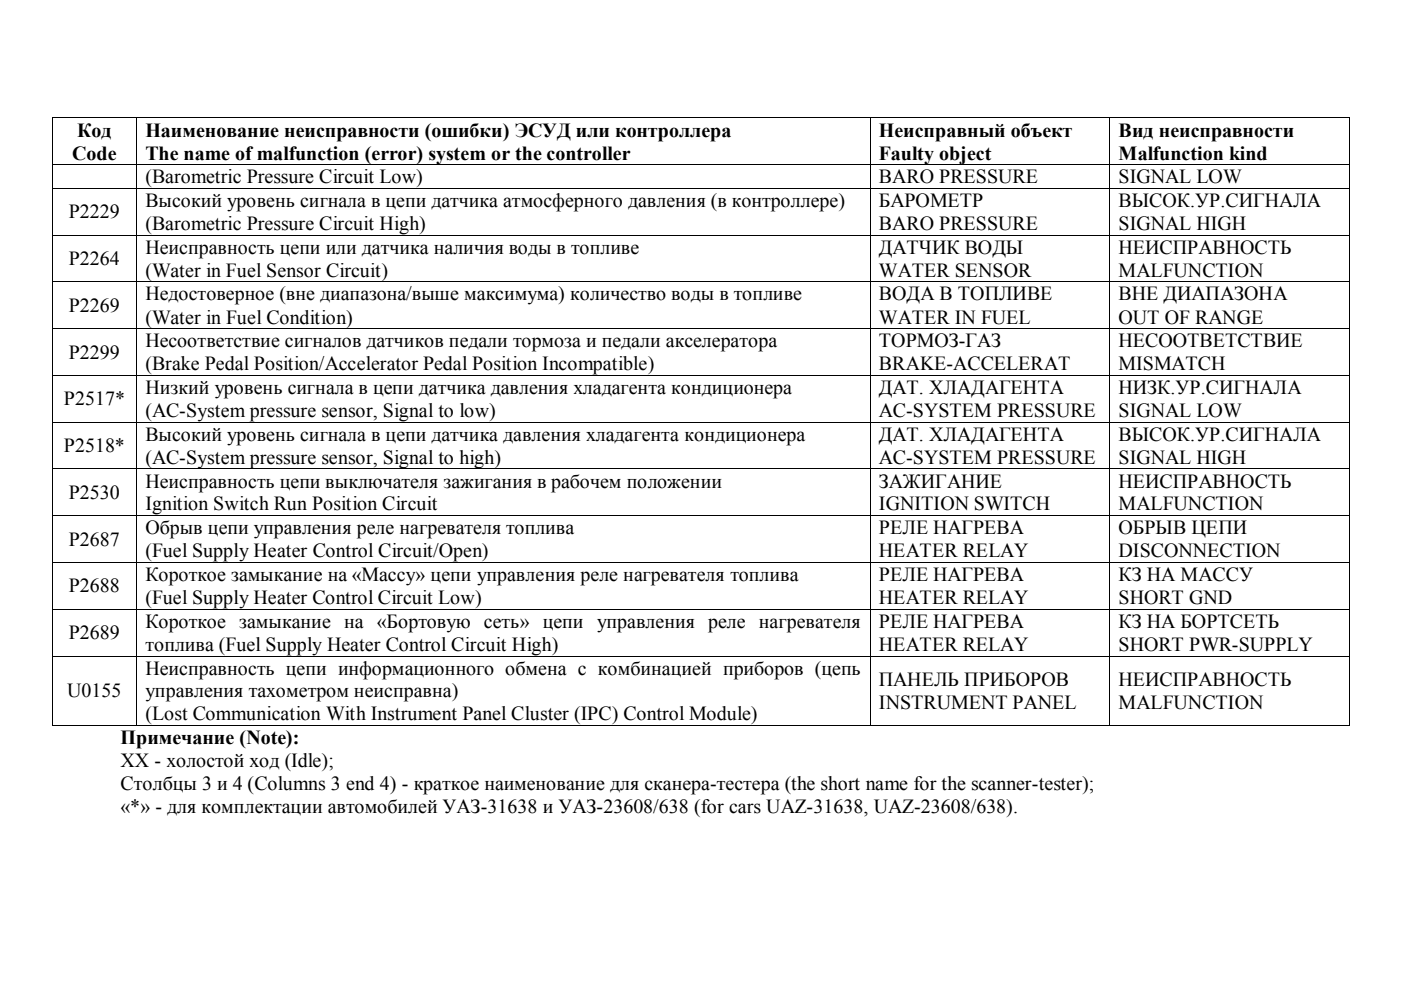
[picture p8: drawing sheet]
<svg xmlns="http://www.w3.org/2000/svg" width="297mm" height="210mm" viewBox="0 0 297 210" stroke-linecap="round" stroke-linejoin="round" font-family="sans-serif">
<defs><g id="words">
<g font-size="4.2">
<text x="16.3" y="29">Код</text>
<text x="30.8" y="29">Наименование неисправности (ошибки) ЭСУД или контроллера</text>
<text x="186.4" y="29">Неисправный объект</text>
<text x="237.2" y="29">Вид неисправности</text>
<text x="15.3" y="33.9">Code</text>
<text x="30.8" y="33.9">The name of malfunction (error) system or the controller</text>
<text x="186.4" y="33.9">Faulty object</text>
<text x="237.2" y="33.9">Malfunction kind</text>
<text x="30.8" y="38.9">(Barometric Pressure Circuit Low)</text>
<text x="186.4" y="38.9">BARO PRESSURE</text>
<text x="237.2" y="38.9">SIGNAL LOW</text>
<text x="14.6" y="46.3">P2229</text>
<text x="30.8" y="43.9">Высокий уровень сигнала в цепи датчика атмосферного давления (в контроллере)</text>
<text x="186.4" y="43.9">БАРОМЕТР</text>
<text x="237.2" y="43.9">ВЫСОК.УР.СИГНАЛА</text>
<text x="30.8" y="48.8">(Barometric Pressure Circuit High)</text>
<text x="30.8" y="53.8">Неисправность цепи или датчика наличия воды в топливе</text>
<text x="186.4" y="48.8">BARO PRESSURE</text>
<text x="186.4" y="53.8">ДАТЧИК ВОДЫ</text>
<text x="237.2" y="48.8">SIGNAL HIGH</text>
<text x="237.2" y="53.8">НЕИСПРАВНОСТЬ</text>
<text x="14.6" y="56.2">P2264</text>
<text x="30.8" y="58.7">(Water in Fuel Sensor Circuit)</text>
<text x="186.4" y="58.7">WATER SENSOR</text>
<text x="237.2" y="58.7">MALFUNCTION</text>
<text x="30.8" y="63.7">Недостоверное (вне диапазона/выше максимума) количество воды в топливе</text>
<text x="186.4" y="63.7">ВОДА В ТОПЛИВЕ</text>
<text x="237.2" y="63.7">ВНЕ ДИАПАЗОНА</text>
<text x="14.6" y="66.1">P2269</text>
<text x="30.8" y="68.6">(Water in Fuel Condition)</text>
<text x="186.4" y="68.6">WATER IN FUEL</text>
<text x="237.2" y="68.6">OUT OF RANGE</text>
<text x="14.6" y="76">P2299</text>
<text x="30.8" y="73.6">Несоответствие сигналов датчиков педали тормоза и педали акселератора</text>
<text x="186.4" y="73.6">ТОРМОЗ-ГАЗ</text>
<text x="237.2" y="73.6">НЕСООТВЕТСТВИЕ</text>
<text x="30.8" y="78.5">(Brake Pedal Position/Accelerator Pedal Position Incompatible)</text>
<text x="30.8" y="83.5">Низкий уровень сигнала в цепи датчика давления хладагента кондиционера</text>
<text x="186.4" y="78.5">BRAKE-ACCELERAT</text>
<text x="186.4" y="83.5">ДАТ. ХЛАДАГЕНТА</text>
<text x="237.2" y="78.5">MISMATCH</text>
<text x="237.2" y="83.5">НИЗК.УР.СИГНАЛА</text>
<text x="13.5" y="86">P2517*</text>
<text x="30.8" y="88.4">(AC-System pressure sensor, Signal to low)</text>
<text x="186.4" y="88.4">AC-SYSTEM PRESSURE</text>
<text x="237.2" y="88.4">SIGNAL LOW</text>
<text x="13.5" y="95.9">P2518*</text>
<text x="30.8" y="93.4">Высокий уровень сигнала в цепи датчика давления хладагента кондиционера</text>
<text x="186.4" y="93.4">ДАТ. ХЛАДАГЕНТА</text>
<text x="237.2" y="93.4">ВЫСОК.УР.СИГНАЛА</text>
<text x="30.8" y="98.3">(AC-System pressure sensor, Signal to high)</text>
<text x="186.4" y="98.3">AC-SYSTEM PRESSURE</text>
<text x="237.2" y="98.3">SIGNAL HIGH</text>
<text x="14.6" y="105.8">P2530</text>
<text x="30.8" y="103.4">Неисправность цепи выключателя зажигания в рабочем положении</text>
<text x="186.4" y="103.4">ЗАЖИГАНИЕ</text>
<text x="237.2" y="103.4">НЕИСПРАВНОСТЬ</text>
<text x="30.8" y="108.2">Ignition Switch Run Position Circuit</text>
<text x="30.8" y="113.3">Обрыв цепи управления реле нагревателя топлива</text>
<text x="186.4" y="108.2">IGNITION SWITCH</text>
<text x="186.4" y="113.3">РЕЛЕ НАГРЕВА</text>
<text x="237.2" y="108.2">MALFUNCTION</text>
<text x="237.2" y="113.3">ОБРЫВ ЦЕПИ</text>
<text x="14.6" y="115.7">P2687</text>
<text x="30.8" y="118.1">(Fuel Supply Heater Control Circuit/Open)</text>
<text x="186.4" y="118.1">HEATER RELAY</text>
<text x="237.2" y="118.1">DISCONNECTION</text>
<text x="14.6" y="125.6">P2688</text>
<text x="30.8" y="123.2">Короткое замыкание на «Массу» цепи управления реле нагревателя топлива</text>
<text x="186.4" y="123.2">РЕЛЕ НАГРЕВА</text>
<text x="237.2" y="123.2">КЗ НА МАССУ</text>
<text x="30.8" y="128">(Fuel Supply Heater Control Circuit Low)</text>
<text x="186.4" y="128">HEATER RELAY</text>
<text x="237.2" y="128">SHORT GND</text>
<text x="14.6" y="135.5">P2689</text>
<text x="30.8" y="133.1">Короткое замыкание на «Бортовую сеть» цепи управления реле нагревателя</text>
<text x="30.8" y="137.9">топлива (Fuel Supply Heater Control Circuit High)</text>
<text x="186.4" y="133.1">РЕЛЕ НАГРЕВА</text>
<text x="186.4" y="137.9">HEATER RELAY</text>
<text x="237.2" y="133.1">КЗ НА БОРТСЕТЬ</text>
<text x="237.2" y="137.9">SHORT PWR-SUPPLY</text>
<text x="30.8" y="143">Неисправность цепи информационного обмена с комбинацией приборов (цепь</text>
<text x="14.2" y="147.8">U0155</text>
<text x="30.8" y="147.8">управления тахометром неисправна)</text>
<text x="186.4" y="145.4">ПАНЕЛЬ ПРИБОРОВ</text>
<text x="237.2" y="145.4">НЕИСПРАВНОСТЬ</text>
<text x="30.8" y="152.8">(Lost Communication With Instrument Panel Cluster (IPC) Control Module)</text>
<text x="186.4" y="150.3">INSTRUMENT PANEL</text>
<text x="237.2" y="150.3">MALFUNCTION</text>
<text x="25.6" y="157.8">Примечание (Note):</text>
<text x="25.6" y="162.7">ХХ - холостой ход (Idle);</text>
<text x="25.6" y="167.5">Столбцы 3 и 4 (Columns 3 end 4) - краткое наименование для сканера-тестера (the short name for the scanner-tester);</text>
<text x="25.6" y="172.4">«*» - для комплектации автомобилей УАЗ-31638 и УАЗ-23608/638 (for cars UAZ-31638, UAZ-23608/638).</text>
</g>
</g></defs>
<g fill="#000">
<path d="M11 24.9h.2v.2h-.2zM11 34.8h.2v.2h-.2zM28.9 24.9h.1v.2h-.1zM28.9 34.8h.1v.2h-.1zM184.4 24.9h.2v.2h-.2zM184.4 34.8h.2v.2h-.2zM235.2 24.9h.2v.2h-.2zM235.2 34.8h.2v.2h-.2zM286 24.9h.2v.2h-.2zM286 34.8h.2v.2h-.2zM11 39.9h.2v.2h-.2zM11 49.8h.2v.2h-.2z"/>
<path d="M11 59.7h.2v.2h-.2zM28.9 39.9h.1v.2h-.1zM28.9 49.8h.1v.2h-.1zM28.9 59.7h.1v.2h-.1zM184.4 39.9h.2v.2h-.2zM184.4 49.8h.2v.2h-.2zM184.4 59.7h.2v.2h-.2zM235.2 39.9h.2v.2h-.2zM235.2 49.8h.2v.2h-.2zM235.2 59.7h.2v.2h-.2zM286 39.9h.2v.2h-.2zM286 49.8h.2v.2h-.2z"/>
<path d="M286 59.7h.2v.2h-.2zM11 69.6h.2v.2h-.2zM11 79.5h.2v.2h-.2zM28.9 69.6h.1v.2h-.1zM28.9 79.5h.1v.2h-.1zM184.4 69.6h.2v.2h-.2zM184.4 79.5h.2v.2h-.2zM235.2 69.6h.2v.2h-.2zM235.2 79.5h.2v.2h-.2zM286 69.6h.2v.2h-.2zM286 79.5h.2v.2h-.2zM11 89.4h.2v.2h-.2z"/>
<path d="M11 99.3h.2v.2h-.2zM28.9 89.4h.1v.2h-.1zM28.9 99.3h.1v.2h-.1zM184.4 89.4h.2v.2h-.2zM184.4 99.3h.2v.2h-.2zM235.2 89.4h.2v.2h-.2zM235.2 99.3h.2v.2h-.2zM286 89.4h.2v.2h-.2zM286 99.3h.2v.2h-.2zM11 109.2h.2v.2h-.2zM11 119.2h.2v.2h-.2zM28.9 109.2h.1v.2h-.1z"/>
<path d="M28.9 119.2h.1v.2h-.1zM184.4 109.2h.2v.2h-.2zM184.4 119.2h.2v.2h-.2zM235.2 109.2h.2v.2h-.2zM235.2 119.2h.2v.2h-.2zM286 109.2h.2v.2h-.2zM286 119.2h.2v.2h-.2zM11 129.1h.2v.2h-.2zM11 139h.2v.2h-.2zM28.9 129.1h.1v.2h-.1zM28.9 139h.1v.2h-.1zM184.4 129.1h.2v.2h-.2z"/>
<path d="M184.4 139h.2v.2h-.2zM235.2 129.1h.2v.2h-.2zM235.2 139h.2v.2h-.2zM286 129.1h.2v.2h-.2zM286 139h.2v.2h-.2zM11 153.8h.2v.1h-.2zM28.9 153.8h.1v.1h-.1zM184.4 153.8h.2v.1h-.2zM235.2 153.8h.2v.1h-.2zM286 153.8h.2v.1h-.2z"/>
</g>
<g fill="none" stroke="#000" stroke-width=".21">
<path d="M11.1 25.1v9.7M11.1 35v4.9M11.2 25h17.7M11.2 34.9h17.7M11.2 40h17.7M29 25.1v9.7M29 35v4.9M29 25h155.4M29 34.9h155.4M29 40h155.4M184.5 25.1v9.7M184.5 35v4.9"/>
<path d="M184.6 25h50.6M184.6 34.9h50.6M184.6 40h50.6M235.3 25.1v9.7M235.3 35v4.9M235.4 25h50.6M235.4 34.9h50.6M235.4 40h50.6M286.1 25.1v9.7M286.1 35v4.9M11.1 40.1v9.7M11.1 50v9.7"/>
<path d="M11.1 59.9v9.7M11.2 49.9h17.7M11.2 59.8h17.7M29 40.1v9.7M29 50v9.7M29 59.9v9.7M29 49.9h155.4M29 59.8h155.4M184.5 40.1v9.7M184.5 50v9.7M184.5 59.9v9.7M184.6 49.9h50.6"/>
<path d="M184.6 59.8h50.6M235.3 40.1v9.7M235.3 50v9.7M235.3 59.9v9.7M235.4 49.9h50.6M235.4 59.8h50.6M286.1 40.1v9.7M286.1 50v9.7M286.1 59.9v9.7M11.1 69.8v9.7M11.1 79.7v9.7M11.2 69.7h17.7"/>
<path d="M11.2 79.6h17.7M29 69.8v9.7M29 79.7v9.7M29 69.7h155.4M29 79.6h155.4M184.5 69.8v9.7M184.5 79.7v9.7M184.6 69.7h50.6M184.6 79.6h50.6M235.3 69.8v9.7M235.3 79.7v9.7M235.4 69.7h50.6"/>
<path d="M235.4 79.6h50.6M286.1 69.8v9.7M286.1 79.7v9.7M11.1 89.6v9.7M11.1 99.5v9.7M11.2 89.5h17.7M11.2 99.4h17.7M29 89.6v9.7M29 99.5v9.7M29 89.5h155.4M29 99.4h155.4M184.5 89.6v9.7"/>
<path d="M184.5 99.5v9.7M184.6 89.5h50.6M184.6 99.4h50.6M235.3 89.6v9.7M235.3 99.5v9.7M235.4 89.5h50.6M235.4 99.4h50.6M286.1 89.6v9.7M286.1 99.5v9.7M11.1 109.4v9.8M11.1 119.4v9.7M11.2 109.3h17.7"/>
<path d="M11.2 119.3h17.7M29 109.4v9.8M29 119.4v9.7M29 109.3h155.4M29 119.3h155.4M184.5 109.4v9.8M184.5 119.4v9.7M184.6 109.3h50.6M184.6 119.3h50.6M235.3 109.4v9.8M235.3 119.4v9.7M235.4 109.3h50.6"/>
<path d="M235.4 119.3h50.6M286.1 109.4v9.8M286.1 119.4v9.7M11.1 129.3v9.7M11.1 139.2v14.6M11.2 129.2h17.7M11.2 139.1h17.7M29 129.3v9.7M29 139.2v14.6M29 129.2h155.4M29 139.1h155.4M184.5 129.3v9.7"/>
<path d="M184.5 139.2v14.6M184.6 129.2h50.6M184.6 139.1h50.6M235.3 129.3v9.7M235.3 139.2v14.6M235.4 129.2h50.6M235.4 139.1h50.6M286.1 129.3v9.7M286.1 139.2v14.6M11.2 153.9h17.7M29 153.9h155.4M184.6 153.9h50.6"/>
<path d="M235.4 153.9h50.6"/>
</g>
<use href="#words"/>
</svg>
